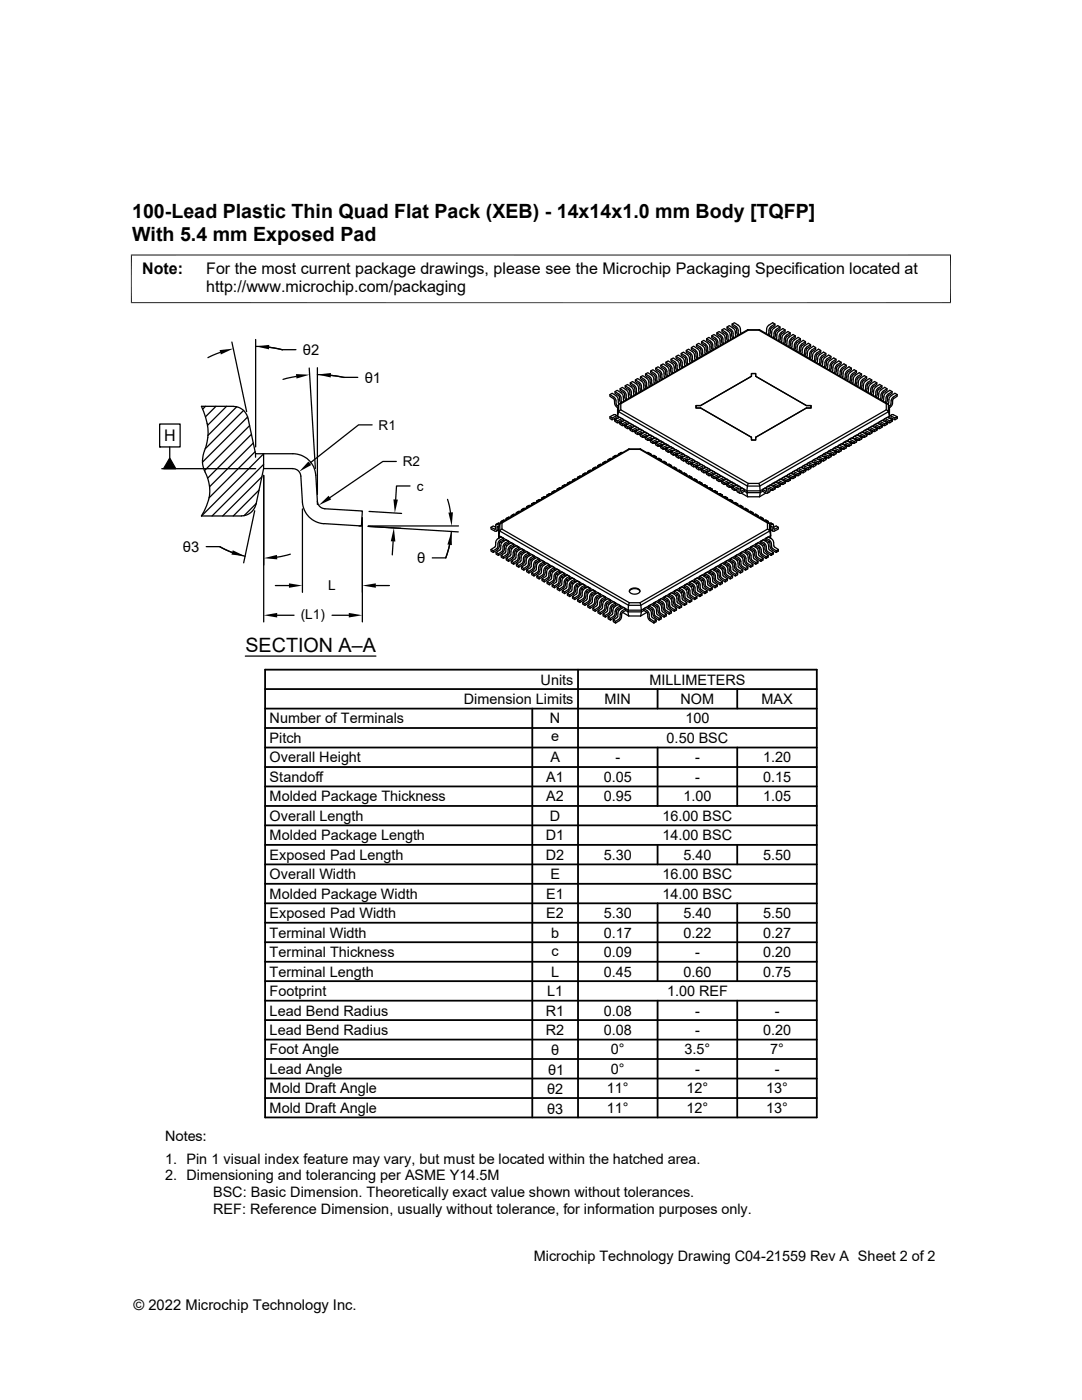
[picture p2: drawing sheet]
<svg xmlns="http://www.w3.org/2000/svg" width="216mm" height="279mm" viewBox="0 0 216 279" stroke-linecap="round" stroke-linejoin="round" font-family="sans-serif">
<defs><g id="words">
<g font-size="3.9">
<text x="26.4" y="43.5">100-Lead Plastic Thin Quad Flat Pack (XEB) - 14x14x1.0 mm Body [TQFP]</text>
<text x="26.4" y="48.1">With 5.4 mm Exposed Pad</text>
<text x="49" y="130.1">SECTION A–A</text>
</g>
<g font-size="3.2">
<text x="28.4" y="54.7">Note:</text>
<text x="41.1" y="58.3">http://www.microchip.com/packaging</text>
<text x="41.1" y="54.7">For the most current package drawings, please see the Microchip Packaging Specification located at</text>
<text x="32.7" y="88.1">H</text>
</g>
<g font-size="2.9">
<text x="60.4" y="70.8">θ2</text>
<text x="72.8" y="76.3">θ1</text>
<text x="36.5" y="110.1">θ3</text>
<text x="83.2" y="112.4">θ</text>
<text x="107.9" y="136.6">Units</text>
<text x="129.6" y="136.6">MILLIMETERS</text>
<text x="92.5" y="140.5">Dimension Limits</text>
<text x="120.7" y="140.5">MIN</text>
<text x="135.8" y="140.5">NOM</text>
<text x="151.9" y="140.5">MAX</text>
<text x="53.8" y="144.4">Number of Terminals</text>
<text x="53.8" y="148.3">Pitch</text>
<text x="109.7" y="144.4">N</text>
<text x="110" y="148">e</text>
<text x="133" y="148.3">0.50 BSC</text>
<text x="136.8" y="144.4">100</text>
<text x="53.8" y="152.1">Overall Height</text>
<text x="109.8" y="152.1">A</text>
<text x="122.8" y="152.1">-</text>
<text x="138.7" y="152.1">-</text>
<text x="152.3" y="152.1">1.20</text>
<text x="53.8" y="159.9">Molded Package Thickness</text>
<text x="53.8" y="156">Standoff</text>
<text x="109" y="156">A1</text>
<text x="109" y="159.9">A2</text>
<text x="120.5" y="156">0.05</text>
<text x="120.5" y="159.9">0.95</text>
<text x="136.4" y="159.9">1.00</text>
<text x="138.7" y="156">-</text>
<text x="152.3" y="159.9">1.05</text>
<text x="152.3" y="156">0.15</text>
<text x="53.8" y="163.8">Overall Length</text>
<text x="53.8" y="167.7">Molded Package Length</text>
<text x="108.9" y="167.7">D1</text>
<text x="109.7" y="163.8">D</text>
<text x="132.2" y="163.8">16.00 BSC</text>
<text x="132.2" y="167.7">14.00 BSC</text>
<text x="53.8" y="171.6">Exposed Pad Length</text>
<text x="108.9" y="171.6">D2</text>
<text x="120.5" y="171.6">5.30</text>
<text x="136.4" y="171.6">5.40</text>
<text x="152.3" y="171.6">5.50</text>
<text x="53.8" y="175.5">Overall Width</text>
<text x="53.8" y="179.4">Molded Package Width</text>
<text x="109" y="179.4">E1</text>
<text x="109.8" y="175.5">E</text>
<text x="132.2" y="175.5">16.00 BSC</text>
<text x="132.2" y="179.4">14.00 BSC</text>
<text x="53.8" y="183.2">Exposed Pad Width</text>
<text x="109" y="183.2">E2</text>
<text x="120.5" y="183.2">5.30</text>
<text x="136.4" y="183.2">5.40</text>
<text x="152.3" y="183.2">5.50</text>
<text x="53.8" y="187.1">Terminal Width</text>
<text x="53.8" y="191">Terminal Thickness</text>
<text x="110" y="187.1">b</text>
<text x="110" y="190.7">c</text>
<text x="120.5" y="187.1">0.17</text>
<text x="120.5" y="191">0.09</text>
<text x="136.4" y="187.1">0.22</text>
<text x="138.7" y="191">-</text>
<text x="152.2" y="191">0.20</text>
<text x="152.3" y="187.1">0.27</text>
<text x="53.8" y="194.9">Terminal Length</text>
<text x="110" y="194.9">L</text>
<text x="120.5" y="194.9">0.45</text>
<text x="136.4" y="194.9">0.60</text>
<text x="152.3" y="194.9">0.75</text>
<text x="53.8" y="198.8">Footprint</text>
<text x="53.8" y="202.7">Lead Bend Radius</text>
<text x="108.9" y="202.7">R1</text>
<text x="109.2" y="198.8">L1</text>
<text x="120.5" y="202.7">0.08</text>
<text x="133.1" y="198.8">1.00 REF</text>
<text x="138.7" y="202.7">-</text>
<text x="154.6" y="202.7">-</text>
<text x="53.8" y="206.6">Lead Bend Radius</text>
<text x="108.9" y="206.6">R2</text>
<text x="120.5" y="206.6">0.08</text>
<text x="138.7" y="206.6">-</text>
<text x="152.3" y="206.6">0.20</text>
<text x="53.8" y="210.4">Foot Angle</text>
<text x="53.8" y="214.3">Lead Angle</text>
<text x="109.4" y="214.5">θ1</text>
<text x="110" y="210.6">θ</text>
<text x="121.9" y="210.4">0°</text>
<text x="121.9" y="214.3">0°</text>
<text x="136.6" y="210.4">3.5°</text>
<text x="138.7" y="214.3">-</text>
<text x="153.7" y="210.4">7°</text>
<text x="154.6" y="214.3">-</text>
<text x="53.8" y="218.2">Mold Draft Angle</text>
<text x="109.2" y="218.4">θ2</text>
<text x="121.1" y="218.2">11°</text>
<text x="137" y="218.2">12°</text>
<text x="152.9" y="218.2">13°</text>
<text x="32.9" y="227.7">Notes:</text>
<text x="53.8" y="222.1">Mold Draft Angle</text>
<text x="109.2" y="222.3">θ3</text>
<text x="121.1" y="222.1">11°</text>
<text x="137" y="222.1">12°</text>
<text x="152.9" y="222.1">13°</text>
<text x="32.9" y="232.3">1. Pin 1 visual index feature may vary, but must be located within the hatched area.</text>
<text x="32.9" y="235.6">2. Dimensioning and tolerancing per ASME Y14.5M</text>
<text x="42.5" y="238.9">BSC: Basic Dimension. Theoretically exact value shown without tolerances.</text>
<text x="42.5" y="242.2">REF: Reference Dimension, usually without tolerance, for information purposes only.</text>
<text x="106.5" y="251.7">Microchip Technology Drawing C04-21559 Rev A Sheet 2 of 2</text>
<text x="26.6" y="261.3">© 2022 Microchip Technology Inc.</text>
</g>
<g font-size="2.7">
<text x="75.5" y="85.8">R1</text>
<text x="80.4" y="93.1">R2</text>
<text x="83.2" y="97.9">c</text>
<text x="65.5" y="117.8">L</text>
<text x="60" y="123.5">(L1)</text>
</g>
</g></defs>
<g fill="none" stroke="#000" stroke-width=".25">
<path d="M44 70.3l-2.5 1.1M46.3 68.3l2.9 13.8M51 69.1l2.7 .2 2.7 .5M51 67.8v21.4M53.7 69.3l2.6 .5M56.4 69.8h2.7M59.1 75.1l-2.6 .6M61.7 73.4l1.2 20.1M63.3 74.8l2.7 .1 2.7 .4M63.3 73.4v25.3M66 74.9l2.7 .4M68.7 75.3h2.7"/>
<path d="M121.7 78.7l.8 .5M122.5 79.2l.4 .5v.9M122.6 79.8l.1 1 .6 .5M122.6 79.8l-.1-.2-.8-.5v-.4l.5-.2 1 .8 .2 1.1M122.7 78.1l.8 .6M123.5 78.6l.4 .5 .2 1.2M123.6 79.2l.1 .8 .2 .4M123.7 77.6l1.1 .8 .2 1.1M123.9 78.4l.4 .5 .1 .9M123.9 78.4l-.7-.5-.5 .2v.4l.8 .5 .1 .2M124.4 79.8l.1 .2M124.5 78.4l-.8-.5v-.3l.5-.3 1.1 .8 .3 1.3"/>
<path d="M124.5 78.4l.2 .9M124.7 79.3l.2 .5M124.8 77l1 .8 .3 1.3M125 79.5l.1 .2M125.8 76.4l.7 .5M126.4 78.6v-.8l-.3-.5-.9-.6-.4 .3-.1 .3 .9 .7 .1 .8 .2 .4M126.4 78.6l.2 .3M126.5 77.2l-.7-.5v-.3l.4-.3 1.1 .9 .3 1.3M126.5 76.9l.4 .5 .1 .9M126.5 77.2l.4 1.5M126.8 75.8l1.1 .8 .1 1.1M127 78.3l.1 .2"/>
<path d="M127.6 76.7l.1 .8M127.7 77.6l.2 .5M127.8 75.2l1.1 .9 .3 1.3M128 76l.3 .4 .1 .4M128 76.1l-.8-.6-.4 .3v.4l.7 .4M128 77.7l.2 .3M128.4 76.8l.1 .6M128.5 77.4l.1 .3M128.8 74.6l1.1 .9 .3 1.3M129.6 75.5l-.8-.5v-.4l.5-.2 1 .8 .3 1.3M129.6 75.5l.4 1.4M129.6 77.1l-.3-1.3-1.1-.8-.4 .2v.4l.9 .6 .1 .9 .1 .4"/>
<path d="M129.8 74l.9 .6 .3 .7M130.9 73.5l1 .8 .3 1.3M131 75.3l.1 .6M131.1 75.9l.1 .3M131.5 75.7v-.8l-.3-.5-.9-.6-.5 .2v.4l.9 .7 .1 .8 .2 .4M131.5 75.7l.2 .2M131.6 74.3l-.8-.5 .1-.3 .4-.3 1.1 .8 .3 1.3M131.6 74.3l.1 .2M131.7 74.6l.1 .6M131.8 75.2l.2 .5M131.9 72.9l1 .8 .2 1.1M132.6 73.7l-.8-.5 .1-.3 .4-.3 1.1 .8 .3 1.4"/>
<path d="M132.6 73.7l.4 1.4M132.9 72.3l1.1 .8 .1 1.1M133.1 74.8l.1 .2M133.9 71.7l1.1 .8 .3 1.3M134.1 74.2l.2 .2M134.6 73.9l-.1-.8-.3-.5-.9-.6-.4 .3v.3l.9 .7v.8l.2 .4M134.6 73.9l.1 .3M134.6 72.5l-.7-.4v-.4l.4-.3 .9 .6 .4 .7M134.7 72.6l.3 1.4M134.9 71.1l1.1 .8 .1 1.1M135.6 72.7l.1 .9M135.7 71.9l-.8-.4v-.4l.5-.2 1 .8 .2 1"/>
<path d="M135.7 72l.1 .2M135.8 72.2l.1 .8 .2 .4M135.9 70.5l1.1 .9 .3 1.3M136.2 73l.1 .3M136.6 72.8l.1 .2M136.8 71.6l.1 .8 .2 .4M136.8 71.6l-.1-.2-.8-.5v-.4l.5-.2 1.1 .8 .1 1.1M136.9 69.9l1.1 .9 .3 1.3M137.6 72.2l.2 .2M137.7 70.8l-.8-.5v-.4l.5-.2 1.1 .8 .3 1.3M137.7 70.8l.4 1.4M138 69.4l1 .8 .2 1"/>
<path d="M138.9 70.5v.7l.2 .4M138.9 70.4l-.2-.2-.8-.5 .1-.3 .4-.3 1.1 .8 .1 1.1M139 68.8l1.1 .8 .1 1.1M139.2 71.3l.1 .2M139.7 71l.1 .2M139.7 69.6l-.7-.5v-.3l.4-.3 1.1 .8 .2 1.1M139.7 69.6l.2 .2M139.9 69.9v.7l.2 .4M140 68.2l.8 .5M140.2 70.7l.2 .2M140.7 70.4l.1 .3M140.7 69l-.7-.5v-.3l.4-.3 1.1 .8 .2 1.1"/>
<path d="M140.8 68.7l.3 .5 .1 .9M140.8 69l.1 .3M140.9 69.3v.7l.2 .4M141 67.6l1.1 .8 .1 1.1M141.2 70.1l.2 .2M141.7 69.8l.1 .3M142 67l1.1 .8 .2 1.1M142.3 69.5l.1 .2M142.7 69.2l-.1-.8-.3-.5-.8-.6-.5 .3v.3l.9 .7 .1 .8 .2 .4M142.7 69.2l.1 .3M143 66.4l1.1 .8 .2 1.1M143.3 68.9l.1 .3"/>
<path d="M143.8 67.2l-.8-.4v-.4l.5-.2 1.1 .8 .1 1.1M143.8 67.3l.1 .2M143.8 68.9l-.2-1.3-1.1-.8-.5 .2v.4l.9 .6 .1 .9 .2 .4M143.9 67.5l.1 .8 .2 .4M144.1 65.8l.7 .5M144.3 68.3l.1 .3M144.7 68.1l.2 .2M144.8 66.3l.4 .5 .1 .9M144.9 66.9l.1 .8 .2 .4M144.9 66.9l-.1-.2-.8-.5 .1-.4 .4-.2 1.1 .8 .1 1.1M145.1 65.3l1.1 .8 .3 1.3M145.3 67.7l.1 .3"/>
<path d="M145.8 67.5l.1 .2M145.8 66.1l.4 1.4M146.1 64.7l1.1 .8 .1 1M146.3 65.5l-.8-.5-.4 .3v.3l.7 .5M146.3 65.5l.4 .5v.9M146.8 66.9l.1 .2M146.8 65.5l-.7-.5v-.3l.4-.3 1.1 .8 .2 1.1M146.9 65.5l.3 1.4M147.3 66.6l.2 .2M147.8 66.3l.1 .2M149.2 65.8l.1 .1M149.2 65.8l-25.6 14.8"/>
<path d="M149.2 65.8h2.3M150.8 75.1l10.1 5.8h.9v.5h-.9l-10.1 5.9v.5h-.9v-.5l-10.1-5.9h-.9v-.5h.9M150.8 75.1v-.6h-.9v.6l-10.1 5.8M151.4 65.9l.2-.1 25.6 14.8 .1-.2M152.8 66.5l.3-1.3 1.1-.8 .4 .3v.3l-.8 .7-.3 1.2M153.9 65.2l-.4 .4-.3 1.2M153.9 66.9l-.1 .2M154.4 65.5l.8-.5 .4 .3 .1 .3-.9 .7M154.4 65.5l-.4 .6v.8M154.6 64.7l-.7 .5M154.7 66.4v.7l-.2 .4M155 67.5l-.2 .2"/>
<path d="M155.4 67.7l-.1 .3M155.6 65.3l-1 .8-.3 1.3M155.8 66.9l-.1 .8-.2 .4M155.8 66.9l.9-.7v-.4l-.5-.2-1.1 .8-.1 1.1M155.9 66.3l-.4 .5-.1 .9M156 68.1l-.1 .2M156.4 68.3l-.1 .3M156.7 65.8l-.8 .5M156.8 67.5l-.1 .8-.2 .4M156.8 67.5l.9-.7v-.4l-.5-.2-1.1 .8-.1 1.1M156.9 66.9l-.4 .5-.1 .9M157 68.7l-.1 .2"/>
<path d="M157.4 68.9l-.1 .3M157.7 66.4l-.8 .5M157.8 68.1l-.1 .8-.2 .4M157.8 68.1l.9-.7v-.4l-.5-.2-1 .8-.2 1M158.1 68.6l-.2 .9M158.5 69.5l-.2 .2M158.5 67.8l.8-.5 .4 .3v.3l-.9 .7-.2 1.3M158.5 67.8l-.3 .4-.1 .4M158.7 67l-1.1 .8-.1 1.1M159 68.1l-.4 .5-.1 .9M159 69.8l-.1 .3M159.5 70.1l-.2 .2"/>
<path d="M159.7 67.6l-.8 .5M159.8 69.3v.7l-.2 .4M159.9 69.3l.8-.8v-.3l-.4-.3-1.1 .8-.2 1.1M160 68.7l-.4 .5-.1 .9M160 70.4l-.1 .3M160.1 69.8v.6M160.5 70.7l-.1 .2M160.7 68.2l-.7 .5M160.8 69.9v.7l-.2 .4M161 69.6l-.1 .3M161 69.6l.8-.5-.1-.3-.4-.3-.9 .6-.3 .7M161.1 70.4l-.2 .8"/>
<path d="M161.5 71.3l-.1 .2M161.5 69.6l.8-.5 .5 .3v.3l-.9 .7M161.6 69.6l-.4 .3-.1 .4M161.7 68.8l-1 .8-.2 1.1M161.9 70.5l-.1 .7-.2 .4M162 69.8l-.4 .5-.1 .9M162.8 69.4l-.8 .4M162.9 71l-.1 .8-.2 .4M162.9 71l.9-.7v-.4l-.5-.2-1 .8-.4 1.3M163.1 72.2l-.1 .2M163.5 72.4l-.1 .3M163.6 70.8l.7-.5 .5 .2v.4l-.9 .7"/>
<path d="M163.6 70.8l-.4 .4-.1 1M163.8 69.9l-1.1 .9-.3 1.3M163.9 71.6l-.1 .8-.2 .4M164.1 72.8l-.1 .2M164.5 73l-.1 .3M164.6 71.4l.8-.5 .4 .2v.4l-.7 .4M164.6 71.4l-.4 .4-.1 .9M164.8 70.5l-1.1 .9-.1 1M164.9 72.2l-.1 .8-.1 .4M165.1 72l-.2 .2M165.1 71.6l-.4 .5-.1 .9M165.2 72.7l-.2 .9"/>
<path d="M165.8 71.1l-.8 .5M165.9 72.8v.8l-.2 .4M166.1 72.6l-.2 .2M166.1 72.5l.7-.4v-.4l-.4-.3-.9 .6-.3 .7M166.1 73.9l-.1 .3M166.6 74.2l-.1 .2M166.6 72.5l.8-.5 .4 .3 .1 .3-.9 .7-.3 1.2M166.6 72.5l-.3 .5-.1 .9M166.8 71.7l-1 .8-.4 1.3M167.1 72.8l-.4 .5-.1 .9M167.8 72.3l-.7 .5M167.9 74.6l-.2 .5"/>
<path d="M168.1 73.7l-.2 .9M168.1 73.7l.8-.5-.1-.3-.4-.3-1.1 .8-.3 1.4M168.1 73.4l-.4 .5-.2 1.1M168.2 75.1l-.2 .2M168.6 75.4l-.1 .2M168.8 72.9l-.7 .5M168.9 75.2l-.2 .5M169 74.6v.6M169.1 74.3l-.1 .2M169.1 74.3l.8-.5v-.3l-.5-.3-1 .8-.2 1.1M169.6 75.9l-.1 .3M169.7 74.3l.7-.5 .5 .2v.4l-.9 .7-.3 1.2"/>
<path d="M169.7 74.3l-.4 .5-.2 1.1M169.7 75.3v.6M169.9 73.5l-1.1 .8-.2 1.1M170.1 74.5l-.3 .4-.1 .4M170.9 74l-.8 .5M171 76.4l-.2 .5M171 76.4l.1-.9 .8-.5v-.4l-.4-.2-1.1 .8-.3 1.3M171.2 76.9l-.1 .2M171.9 74.6l-1.1 .9-.3 1.3M172 76.3v.8l-.2 .4M172 76.3l.9-.7v-.4l-.4-.2-1.1 .8-.2 1.1M172.2 77.4l-.1 .3"/>
<path d="M172.3 76.8v.6M172.7 76.1l.8-.6 .4 .3v.4l-.7 .4M172.7 76l-.3 .4-.1 .4M172.9 75.2l-1 .9-.3 1.3M173 77.6l-.2 .5M173.2 76.7l-.2 .8M173.2 76.3l-.4 .5-.2 1.2M173.7 78.3l-.1 .2M173.9 75.8l-.7 .5M174.1 77.5l-.1 .8-.2 .4M174.1 77.5l.9-.8v-.3l-.5-.3-1.1 .9-.3 1.3M174.2 76.9l-.4 .5-.1 .9"/>
<path d="M174.3 78.6l-.2 .3M174.8 77.2l.7-.5 .5 .3v.3l-.9 .8M174.8 77.2l-.4 .5-.1 .9M175 76.4l-.8 .5M175.1 78.1l-.1 .7-.2 .4M176 77l-1.1 .8-.3 1.3M176.1 79.3l-.2 .5M176.1 79.3l.1-.8 .8-.6v-.3l-.5-.3-1 .8-.3 1.3M176.2 78.1l-.3 .4-.3 1.2M176.3 79.8l-.1 .2M176.8 78.4l.7-.5 .5 .2v.4l-.9 .7M176.8 78.4l-.4 .5-.1 .9"/>
<path d="M177 77.6l-.8 .5M177.1 79.2v.8l-.2 .4M177.2 78.6l-.3 .5-.3 1.2M177.8 79l.8-.5 .4 .2v.4l-.9 .7M177.8 79l-.4 .5-.1 .9M178 78.1l-.8 .6M178.1 79.8l-.1 1-.6 .5M178.3 79.2l-.4 .5-.1 .9M179 78.7l-.8 .5M31.9 84.6h4v4.6h-4zM31.9 89.2h.1M32.3 93.5h18.7"/>
<path d="M33.9 91.4l1.2 2.1h-2.5zM33.9 89.2v2.2M40.4 92l.1-1a11.4 11.4 0 0 0 .2-8.8l-.5-1.1h6.4a2.96 2.96 0 0 1 2.9 2.4l1.5 7.1h7.4a4.6 4.6 0 0 1 4.6 4.2l.3 5.9M40.4 91.9l.1 1.2a12.5 12.5 0 0 1 1.3 5.8 12.1 12.1 0 0 1-1.6 4.1M41 81.1l-.6 .5M43.1 81.1l-2.1 2.1M45.2 81.1l-3.8 3.8M47.2 81.2l-5.7 5.7M48.6 81.9l-7.7 7.7M49.4 83.2l-9 9M49.8 84.9l-9 9M50.2 86.7l-8.8 8.7"/>
<path d="M50.5 88.4l-8.7 8.7M50.9 90.1l-9.2 9.3M51 90.6v.6M51.7 97.8l-5.2 5.2M52.3 95.1l-7.9 7.9M52.6 90.6l-12.4 12.4M52.6 92.7l-10.3 10.3M52.6 90.6v2.9l-1.5 7.1a3 3 0 0 1-2.9 2.4h-8M52.6 93.5h5.8a1.59 1.59 0 0 1 1.6 1.5l.3 5.2a4.5 4.5 0 0 0 4.3 4.3l7.5 .5 .2-3-7.5-.5a1.6 1.6 0 0 1-1.5-1.4M52.6 94.9v29.2M74.3 84.8h-2.8l-9.7 7.7M79.1 92.1h-2.7l-10.6 7.2"/>
<path d="M81.8 97h-2.7l-.1 2.7M89.3 99.7l.6 2.6M107.1 99.9l.1 .1M107.5 100h-.3l-.2 .2M107.6 99.7l-.5 .3M107.9 99.7h-.3l-.4 .3M108.1 99.4h.1M108.5 99.4h-.3l-.1 .3M108.6 99.1l-.5 .3M108.6 99.1h.4M108.6 99.1l-.4 .3M109.1 99.1h.1"/>
<path d="M109.5 98.8h-.3l-.1 .3M109.6 98.6l-.4 .2M110 98.6l-.3-.1-.5 .3M110.1 98.5h.1M110.2 98.2h.1M110.5 98.2h-.3l-.1 .3M110.7 98l-.5 .3M111 98h-.3l-.5 .2M111.5 97.6h-.2l-.2 .3M111.7 97.4l-.5 .3M111.7 97.4h.3M111.7 97.4l-.5 .2"/>
<path d="M112.1 97.3h.1M112.2 97h.1M112.6 97.1l-.3-.1-.2 .3M112.7 96.8l-.5 .3M112.7 96.8h.3M112.7 96.8l-.4 .2M113.1 96.7h.1M113.6 96.5h-.3l-.2 .2M113.7 96.2l-.5 .3M114 96.2l-.8 .2M114.6 95.9h-.3l-.1 .2M114.7 95.6l-.5 .3"/>
<path d="M114.7 95.6h.4M114.7 95.6l-.5 .2M115.2 95.5h.1M115.3 95.2v.1M115.6 95.3h-.3l-.1 .2M115.7 95l-.4 .3M116.1 95h-.3l-.5 .3M116.6 94.7h-.3l-.1 .3M116.8 94.4l-.5 .3M116.8 94.4h.3M117.6 94.1h-.3l-.1 .3M117.8 93.9l-.5 .3"/>
<path d="M117.8 93.9h.3M117.8 93.9l-.5 .2M118.2 93.8h.1M118.3 93.5h.1M118.7 93.5h-.3l-.2 .3M118.8 93.3l-.5 .3M119.1 93.3h-.3l-.4 .2M119.7 92.9h-.3l-.1 .3M119.8 92.7l-.5 .3M119.8 92.7h.3M119.8 92.7l-.5 .2M120.7 92.4h-.3l-.2 .2"/>
<path d="M120.8 92.1l-.5 .3M120.8 92.1h.4M120.8 92.1l-.5 .2M121.3 92h.1M121.3 91.7l.1 .1M121.7 83.2v.3l.4 .3 .9-.4v.1M121.7 91.8h-.3l-.1 .2M121.8 91.5l-.5 .3M122.2 91.5h-.3l-.5 .3M122.6 83.5l.1 .5M122.7 83.7v.4l.4 .3 .8-.4M122.7 91.2h-.3l-.1 .2"/>
<path d="M122.9 90.9l-.5 .3M122.9 90.9h.3M122.9 90.9l-.5 .2M123 80.6l.1 .3M123 83.5l.1 .1M123.1 80.9l.3 .1M123.2 83l-.6-.3-.9 .5 .5 .2-.1 .4M123.3 83.1l.4 .2M123.4 83.3l-.1-.2-.3-.1-.8 .4M123.4 83.3v.1M123.4 80.4l.1 .2M123.4 80.8v1.4l25.7 14.8h2.5l25.7-14.8v-1.4l.2 .7v1.5"/>
<path d="M123.4 80.8l-.2 .7v1.5M123.5 84.3l.2 .1M123.6 84.3h-.4M123.6 84.1l.1 .3M123.7 84.4v.2M123.7 84.3v.4l.5 .2 .7-.3M123.8 90.6h-.3l-.2 .2M123.8 83.3l.4 .3M123.8 83.3h-.2l-.9 .4 .5 .3-.1 .4M123.9 80.6l25.4-14.7h2.1l25.4 14.7v1.2l-25.4 14.7h-2.1l-25.4-14.7zM123.9 81.8l-.4 .3-.3 .9M123.9 80.6l-.4 .2"/>
<path d="M123.9 84l.2 .2M124.2 90.3h-.3l-.5 .3M124.3 83.7l.4 .2M124.4 84l-.1-.3-.3-.1-.8 .4M124.6 84.9h-.4M124.7 84.7v.3M124.7 84.8l-.2 .1 .2 .1M124.7 85v.2M124.8 84.9l-.1 .4 .5 .2 .8-.3 .1 .1M124.9 84.6l.2 .2M125.2 84.2l-.6-.3-.9 .4 .5 .3v.3M125.2 85.5h.1"/>
<path d="M125.3 84.3l.4 .2M125.4 84.6l-.1-.4h-.2l-.9 .4M125.5 89.6h2.3M125.5 84.5l-.7 .4 .4 .3v.3M125.6 85.5h-.4M125.6 89.7l-.1-.1-25.7 14.8M125.7 85.4l-.1 .1 .1 .1M125.7 85.3v.3M125.7 85.6l.1 .2M125.8 85.5v.4l.4 .2 .8-.4 .1 .2M125.8 84.5l.5 .3M125.8 84.5h-.3"/>
<path d="M126.3 86.1h.1M126.4 84.9l.3 .2M126.4 85.2l-.1-.4h-.2l-.9 .4M126.6 86.1h.1M126.7 86l-.4 .1M126.7 85.9v.3M126.7 86.1l.1 .3M126.8 86.1v.3l.4 .3 .8-.4M126.8 85.1l.5 .3M126.9 85.1h-.3l-.8 .4 .4 .3v.3M127 85.4h.3l.1 .2M127 85.4l-.8 .4"/>
<path d="M127.2 86.3l1-.4 .2 .1v.4M127.3 86.7h.1M127.4 85.4l.3 .3M127.4 85.6v.2M127.6 86.7h.1M127.7 86.6l-.4 .1M127.7 89.7l.1-.1 25.6 14.8M127.7 86.5v.2M127.7 86.7l.1 .3M127.8 86.7v.3l.4 .3 .8-.4M128 86.3l.1 .2M128.3 85.9l-.7-.2-.8 .4 .4 .2v.4"/>
<path d="M128.3 87.3h.1M128.4 86l.3 .2M128.6 87.2l.1 .1M128.7 87.1v.2M128.7 87.2h-.4M128.7 87.3l.1 .2M128.8 87.3v.3l.4 .3 .8-.4M128.9 86.3l.4 .2M128.9 86.3h-.2l-.9 .4 .4 .2v.4M129 86.9l.2 .2M129.1 90.3h.3l.5 .3M129.4 86.6l.4 .2"/>
<path d="M129.5 86.9l-.1-.3-.3-.1-.9 .4M129.5 90.6h.3l.2 .2M129.6 86.9l-.8 .4 .5 .2-.1 .4M129.6 86.9h.3l.4 .2M129.6 87.8l.2 .3M129.7 87.6l.1 .3M129.7 87.8l-.4 .1M129.8 87.8v.4l.5 .3 .8-.4 .1 .2M130 87.5l.2 .2M130.3 88.4v.1M130.4 90.9l.5 .2-.4-.2h-.4M130.4 87.2l.4 .2"/>
<path d="M130.5 87.5l-.1-.3-.3-.1-.8 .4M130.6 91.2h.3l.1 .2M130.6 88.4l.2 .1M130.7 88.2l.1 .3M130.7 88.4h-.4M130.8 88.5v.2M130.9 88.4l-.1 .4 .5 .2 .7-.3M130.9 91.1v.1M131 87.7l-.7 .4M131 87.7h.3l.2 .3M131.3 87.7l-.6-.3-.9 .4 .5 .3v.4M131.3 89h.1"/>
<path d="M131.4 91.5l.6 .2zM131.4 91.5h-.3M131.4 87.8l.4 .2M131.5 88v.1M131.6 91.8h.3l.1 .2M131.7 89l.1 .1M131.8 88.9l-.5 .1M131.8 88.8v.3M131.8 89.1v.2M131.9 89l-.1 .4 .5 .2 .8-.3M131.9 88l.5 .3M131.9 88h-.2l-.8 .4 .4 .3v.3"/>
<path d="M132 91.7v.1M132 88.7l.2 .1M132.2 88.8v.1M132.4 89.6h.1M132.4 92.1l.6 .2zM132.5 92.1h-.4M132.5 88.4l.3 .2M132.5 88.7l-.1-.4h-.2l-.9 .4M132.6 92.4h.3l.1 .2M132.7 89.6l.1 .1M132.7 89.6h-.3M132.8 89.5l-.1 .1"/>
<path d="M132.8 89.4v.3M132.8 89.7l.1 .2M132.9 89.6v.4l.4 .2 .8-.3M133 92.3v.1M133.1 89.3l.1 .2M133.4 88.9l-.7-.3-.8 .4 .4 .3v.3M133.4 90.2h.1M133.5 92.7l.5 .2-.5-.3-.3 .1M133.5 89l.3 .2M133.5 89.3v-.4h-.3l-.9 .4M133.6 92.9h.3l.2 .3M133.7 90.2l.2 .3"/>
<path d="M133.7 90.2h-.3M133.8 90.1l-.1 .1M133.8 90v.3M133.9 90.2v.4l.4 .2 .8-.4 .1 .1M134 92.9v.1M134.1 89.9l.1 .1M134.3 90.4l1-.4 .2 .1 .1 .4M134.4 89.5l-.7-.3-.8 .4 .4 .3v.3M134.4 90.8h.1M134.5 93.3l.5 .2zM134.5 93.3h-.3M134.5 89.6l.3 .2"/>
<path d="M134.5 89.9v-.4h-.3l-.9 .4M134.6 93.5h.3l.2 .3M134.7 90.8h.1M134.8 90.7l-.4 .1M134.8 90.6v.2M134.8 90.8l.1 .3M134.9 90.8v.3l.4 .3 .9-.4v.1M135 89.8l.4 .2M135 89.8h-.3l-.8 .4 .4 .2v.4M135 93.5v.1M135.1 93.8h.1M135.2 90.5l.1 .1"/>
<path d="M135.4 91.4h.1M135.5 93.9l.5 .2zM135.5 93.9h-.3M135.5 90.1l.3 .2M135.6 94.1h.3l.2 .3M135.7 91.4h.1M135.7 91.3l-.3 .1M135.8 91.2v.2M135.8 91.3l-.1 .1M135.8 91.4l.1 .3M135.9 91.4v.3l.5 .3 .7-.4M136 94.1v.1"/>
<path d="M136.1 94.4h.1M136.2 91.1l.1 .1M136.4 90.6l-.6-.2-.9 .4 .5 .2-.1 .4M136.4 92h.1M136.5 94.4l.5 .3-.4-.3h-.4M136.5 90.7l.4 .2M136.6 91l-.1-.3-.3-.1-.8 .4M136.7 94.7h.2l.2 .3M136.8 91.9h-.4M136.8 91.7l.1 .3-.2-.1M136.8 91.9h.1M136.9 92v.2"/>
<path d="M136.9 91.9v.4l.5 .3 .7-.4M137 91l.4 .2M137 91h-.3l-.8 .4 .5 .2v.4M137 94.7h.1M137.1 91.6l.2 .1M137.3 91.7v.1M137.5 95l.5 .2zM137.5 95h-.3M137.5 91.3l.4 .2M137.6 91.6l-.1-.3-.3-.1-.8 .4M137.7 95.3h.3l.1 .2M137.8 92.5l.1 .1"/>
<path d="M137.9 92.5l-.5 .1M137.9 92.3v.3M137.9 92.6v.2M138 92.5l-.1 .4 .5 .3 .8-.4 .1 .1M138 95.2v.1M138.1 95.5h.1M138.1 92.2l.2 .2M138.4 92.8l1-.4 .2 .1v.3M138.5 91.8l-.7-.3-.9 .4 .5 .3v.4M138.5 95.6l.6 .2-.5-.2h-.4M138.6 91.9l.3 .2M138.6 92.2l-.1-.3-.2-.1-.9 .4"/>
<path d="M138.7 95.9h.3l.1 .2M138.8 93.1h-.3M138.9 92.9v.3M138.9 93l-.1 .1 .1 .1M138.9 93.2l.1 .2M139 93.1v.4l.4 .2 .8-.3 .1 .1M139.1 95.8v.1M139.1 96.1h.1M139.3 92.9v.1M139.5 92.4l-.7-.3-.8 .4 .4 .3v.4M139.5 93.7h.1M139.6 96.2l.5 .2z"/>
<path d="M139.6 96.2h-.3M139.6 92.5l.3 .2M139.7 96.5h.3l.2 .2M139.8 93.7l.1 .1M139.9 93.6l-.4 .1M139.9 93.5v.3M139.9 93.8l.1 .2M140 93.7v.4l.4 .2 .8-.3 .1 .1M140 92.7l.5 .3M140.1 92.7h-.3l-.8 .4 .4 .3v.3M140.1 96.4v.1M140.3 93.5v.1"/>
<path d="M140.5 94.3h.1M140.6 96.8l.5 .2zM140.6 96.8h-.3M140.6 93.1l.3 .2M140.6 93.4v-.4h-.3l-.9 .4M140.7 97.1l.3-.1 .2 .3M140.8 94.3l.1 .1M140.8 94.3h-.3M140.9 94.1v.3M140.9 94.2l-.1 .1M140.9 94.4l.1 .2M141 94.3v.4l.4 .2 .9-.4 .1 .2"/>
<path d="M141.1 93.3l.4 .3M141.1 93.3h-.3l-.8 .4 .4 .3v.3M141.1 97v.1M141.2 97.3h.1M141.3 94l.1 .1M141.6 97.4h-.3M141.6 97.4l.5 .2zM141.6 93.7l.3 .2M141.6 94v-.4h-.3l-.9 .4M141.7 97.6h.3l.2 .3M141.8 94.9l.1 .1M141.8 94.9h-.3"/>
<path d="M141.9 94.7v.3M141.9 95l.1 .2M141.9 94.8l-.1 .1M142 94.9v.4l.5 .2 .8-.4 .1 .2M142.1 97.6v.1M142.5 94.1l-.6-.2-.9 .4 .5 .3-.1 .3M142.5 95.5h.1M142.6 98h-.3M142.6 98l.5 .2zM142.6 94.3l.4 .1M142.7 94.6l-.1-.4-.3-.1-.8 .5M142.7 98.2h.3l.2 .3"/>
<path d="M142.8 95.5h.2M142.9 95.4l-.4 .1M142.9 95.3l.1 .2M143 95.5v.3M143 95.4l-.1 .1M143 95.5v.3l.5 .3 .8-.4 .1 .1M143.1 94.5l.4 .2M143.1 94.5h-.2l-.9 .4 .5 .2v.4M143.1 98.2v.1M143.3 98.6l.3-.1 .5 .3-.5-.2M143.6 94.8l.4 .2M143.7 95.1l-.1-.3-.3-.1-.8 .4"/>
<path d="M143.8 98.8h.3l.1 .3M143.8 96.1h.2M144 95.8v.3M144 96l-.4 .1M144 96.1v.3M144.1 96.1l-.1 .3 .5 .3 .7-.4M144.1 98.8h.1M144.2 99.1h.1M144.4 95.8v.1M144.5 95.3l-.6-.2-.9 .4 .5 .2v.4M144.7 99.1l.4 .3M144.7 99.1h-.4"/>
<path d="M144.7 95.4l.3 .2M144.7 95.7l-.1-.3-.2-.1-.9 .4M144.8 99.4h.3l.1 .3M144.9 96.6l.1 .1M144.9 96.6l-.4 .1M145 96.4v.3M145 96.7l.1 .2M145 96.6h-.1M145.1 96.6v.4l.4 .3 .8-.4M145.1 95.7l.5 .2M145.1 95.7l-.2-.1-.8 .5 .4 .2v.4M145.2 99.4h.1"/>
<path d="M145.2 96.3l.2 .1M145.4 96.4v.1M145.5 96.9l1-.4 .2 .1v.3M145.6 97.2h.1M145.7 99.7h-.3M145.7 99.7l.5 .2zM145.7 96l.3 .2M145.7 96.2l-.1-.2-.2-.1-.9 .4M145.7 96.2v.1M145.8 100h.3l.1 .2M145.9 97.2l.1 .1M145.9 97.2h-.3"/>
<path d="M146 97v.3M146 97.2h-.1M146 97.3l.1 .2M146.1 97.2v.4l.4 .3 .8-.4 .1 .1M146.1 96.2l.5 .3M146.2 96.2h-.3l-.8 .4 .4 .3v.4M146.2 99.9v.1M146.3 96.9l.1 .2M146.5 97.5l1.1-.4 .2 .9M146.7 96.6l.3 .2M146.9 97.8h-.3M147 97.6v.3"/>
<path d="M147 97.9l.2 .3 .4 .2M147 97.7l-.1 .1 .1 .1M147.4 97.6l.2 .8 .9-.4v-.3l-.4-.3-.3 .2M147.6 97.1l-.7-.3-.8 .4 .4 .3v.4M147.7 97.6h.1M147.9 98.4l1.3 .7M148.5 97.7l-.6 .3-.1-.1M149.2 99.1h2.3M149.3 96.5l-.3 1.5-1.3-.8M151.4 96.5l.3 1.5h-2.7v.3l-.5-.3M152.2 98l-.5 .3-.2 .8 1.3-.7M152.2 97.7l.6 .3 .1-.1"/>
<path d="M153 98l.1-.9 1.1 .4 .4-.3v.4l-.4 .3-.9-.4-.2 .9-.9-.4M153 97.6h-.1M153 97.6l-.4-.2-.4 .3v.3M153 97.2l-1.3 .8v.3h-2.7l.2 .8M153.7 97.9l-.1 .3-.5 .2M153.7 97.6v.3M153.7 97.7l.1 .1-.1 .1M153.8 97.8h.3M153.9 96.9l.7 .3M153.9 96.9l-.3-.1-.5 .3M154.1 96.6l-.4 .2M154.1 96.5l.7-.3 .8 .4"/>
<path d="M154.1 97.8h.1M154.2 97.5v.4M154.5 96.9l-.2 .2M154.5 96.9l.7 .4 .5-.3-.1-.4-.4 .3-.9-.4-.2 .1-.1 .3M154.7 97.3l-.1 .2M154.7 97.2h.1M154.7 97v.3M154.8 97.2h.4M154.8 97.2l-.1 .1M155 96.2v.1M155 96.2l.2-.3 1 .4 .5-.2v.3l-.5 .3-.7-.4M155.1 96l-.4 .2"/>
<path d="M155.2 95.9l.6-.3 .9 .5M155.2 96.9v.4M155.3 96.4v.1M155.5 96.3l-.2 .1M155.7 96.7v.2M155.7 96.6h.1M155.7 96.4v.3M155.8 96.6l.4 .1M155.9 96.6l-.2 .1M156 95.7l.1-.3 .2-.1 .9 .4 .5-.2v.3l-.5 .3-.8-.4-.1 .1M156.1 95.4l-.4 .2M156.2 96.3v.4"/>
<path d="M156.3 95.8v.1M156.7 96.1v.3M156.8 96l.4 .1M156.8 95.8l-.1 .3M156.9 96.1h-.2M156.9 95.1l.8 .4M156.9 95.1h-.3l-.4 .2M157.1 94.8l-.4 .2M157.2 94.7l.7-.2 .8 .4M157.2 96.1h.1M157.2 95.7v.4M157.4 95.2v.1"/>
<path d="M157.5 95.1l.8 .4 .4-.2v-.4l-.5 .2-.8-.4-.3 .1-.1 .3M157.5 95.1l-.1 .1M157.8 95.5l-.1 .3M157.8 95.4l.1 .1h-.1M157.8 95.3v.2M157.9 95.4l.3 .1M158.1 94.4v.2M158.1 94.3l-.3 .1M158.2 95.1l.1 .4M158.5 94.2l.8 .4 .4-.3v.4l-.4 .2-.8-.4-.1 .2M158.5 94.2l-.3-.1-.1 .3M158.8 95l-.1 .2"/>
<path d="M158.8 94.8l.1 .1M158.8 94.7v.3M158.9 94.9h.3M158.9 94.9l-.1 .1M158.9 93.9l.8 .4M159 93.9h-.4l-.4 .2M159.1 94l.1-.4h.1l1 .4 .4-.3v.4l-.4 .2-.8-.3-.1 .1M159.1 93.7l-.3 .2M159.3 94.6v.3M159.4 94v.1M159.7 93.3l-.5 .3M159.7 93.3h.2l.8 .4"/>
<path d="M159.8 94.4l-.1 .2M159.8 94.1v.3M159.8 94.2l.4 .1M159.9 94.3l-.1 .1M160.1 93.3v.1M160.1 93.3l.2-.3 1 .4 .4-.3 .1 .4-.5 .2-.8-.3M160.1 93.1l-.3 .2M160.2 93l.7-.3 .8 .4M160.2 94.3h.1M160.3 94v.3M160.4 93.5v.1M160.6 93.4l-.2 .1"/>
<path d="M160.8 93.8l-.1 .2M160.8 93.6l.1 .1M160.8 93.5v.3M160.9 93.7h.3M160.9 93.7l-.1 .1M161.1 92.7v.1M161.2 92.5l-.4 .2M161.2 93.7h.1M161.3 93.4v.3M161.4 92.9v.1M161.5 92.4l.8 .4 .5-.3v.4l-.5 .3-.8-.4-.1 .1M161.6 92.4h-.3l-.2 .3"/>
<path d="M161.8 93.2v.2M161.8 93l.1 .1-.1 .1M161.8 92.9v.3M161.9 93.1h.4M162 92.2l.8 .3M162 92.2l-.3-.1-.5 .3M162.2 91.9l-.4 .2M162.3 91.8l.6-.3 .9 .4M162.3 93.1h.1M162.3 92.8v.4M162.4 92.3v.1M162.6 92.2l.7 .4 .5-.3v-.4l-.5 .3-.8-.4-.3 .1-.1 .3"/>
<path d="M162.6 92.2l-.1 .1M162.8 92.6v.2M162.9 92.5h.4M162.9 92.3l-.1 .3M163 92.5l-.2 .1M163.2 91.3l-.4 .2M163.3 91.2l.7-.2 .8 .4M163.3 92.5v.1M163.3 92.2v.4M163.4 91.7v.1M163.6 91.2l.7 .4 .5-.2v.3l-.4 .3-.8-.4M163.6 91.2l-.4 .1-.1 .3"/>
<path d="M163.6 91.6l-.1 .1M163.9 92l-.1 .2M163.9 91.9h.1M163.9 91.7v.3l.1-.1M164 91.9h.3M164.2 90.7l-.3 .2M164.3 92h.1M164.3 91.6l.1 .4M164.5 91.1v.1M164.6 90.7l.8 .3 .4-.2v.3l-.4 .3-.8-.4-.1 .1M164.6 90.7h-.4l-.1 .3M164.9 91.4l-.1 .3"/>
<path d="M164.9 91.3l.4 .1M164.9 91.2v.2M165 91.4h-.1M165 90.4l.8 .4M165.1 90.4h-.4l-.4 .2M165.2 90.1l-.3 .2M165.3 90l.7-.2 .8 .4M165.3 91.4h.1M165.4 91v.4M165.5 90.5v.1M165.6 90.4l.8 .4 .4-.2v-.4l-.4 .2-.9-.4-.3 .1v.4M165.7 90.4l-.2 .1"/>
<path d="M165.9 90.6l-.1 .5M165.9 90.7l.4 .1M166 90.8h-.1M166.2 89.6l-.3 .2M166.4 90.4v.4M166.6 89.5l.8 .4 .4-.3 .1 .4-.5 .2-.8-.3M166.6 89.5h-.3l-.1 .4M166.7 89.9l-.2 .1M166.9 90.1l.1 .1M166.9 90v.3M167 90.2h.3M167 90.2l-.2 .3"/>
<path d="M167.1 89.2l.7 .4M167.1 89.2h-.3l-.5 .3M167.3 89l-.4 .2M167.3 90.2h.1M167.4 89.9v.3M167.7 89.3l.7 .3 .5-.2-.1-.4-.4 .3-.8-.4h-.3l-.1 .4M167.7 89.3l-.2 .2M167.9 89.7v.2M167.9 89.5l.5 .1M167.9 89.4v.3l.1-.1M168.1 88.6l.7 .4M168.1 88.6h-.3l-.5 .3"/>
<path d="M168.3 88.4l-.4 .2M168.4 88.3l.6-.3 .9 .4M168.4 89.6h.1M168.4 89.3v.3M168.5 88.8v.1M168.7 88.7l.7 .3 .5-.2v-.4l-.5 .3-.9-.4h-.2l-.1 .4M168.7 88.7l-.1 .1M168.9 89.1v.2M169 88.9v.1M169 88.8v.3l.1-.1M169 89h.4M169.2 88v.1"/>
<path d="M169.3 87.8l-.4 .2M169.4 89h.1M169.4 88.7v.3M169.7 87.7l.7 .4 .5-.3v.4l-.4 .3-.8-.4-.2 .2M169.7 87.7h-.3l-.2 .3M169.9 88.5v.2M170 88.4h.4M170 88.2v.3M170.1 88.4l-.1 .1M170.1 87.5l.8 .3M170.1 87.5l-.3-.1-.4 .3M170.3 87.2l-.4 .2"/>
<path d="M170.4 88.4v.1M170.4 88.1l.1 .4M170.6 87.6v.1M170.7 87.5l.8 .4 .4-.3v-.3l-.4 .2-1-.4-.2 .1-.1 .3M170.7 87.5l-.1 .1M171 87.9l-.1 .2M171 87.8l.4 .1M171 87.6v.3M171.1 87.8l-.1 .1M171.1 86.9l.8 .4M171.2 86.9h-.4l-.4 .2M171.3 86.6l-.3 .2"/>
<path d="M171.4 87.5l.1 .4M171.6 87v.1M171.7 86.9l.8 .4 .4-.3v-.3l-.4 .2-1-.4-.2 .1v.3M171.7 86.9l-.1 .1M171.9 86.3l-.5 .2M171.9 86.3h.2l.8 .4M172 87.1v.2M172 87.3l-.1 .2M172 87.2l.4 .1M172.1 87.2l-.1 .1M172.3 86l-.3 .2M172.5 86.9v.4"/>
<path d="M172.7 86l.8 .3 .4-.2v.3l-.4 .3-.8-.4M172.7 86h-.3l-.1 .4M172.8 86.3l-.2 .2M173 86.7v.3M173 86.6l.4 .1M173 86.5v.2M173.1 86.7h-.1M173.2 85.7l.7 .4M173.2 85.7h-.3l-.5 .2M173.3 85.6v.2M173.4 85.4l-.4 .3M173.4 85.4l.7-.3 .9 .4"/>
<path d="M173.5 86.7h-.1M173.5 86.3v.4M173.6 85.8v.1M173.7 85.4l.8 .4 .5-.3v.4l-.5 .2-.7-.4M173.8 85.4h-.3l-.2 .2M173.8 85.8l-.2 .1M174 86.1v.3M174 86l.5 .1M174 85.9v.3M174.2 86.1h-.2M174.4 84.9l-.4 .2M174.5 85.8v.3"/>
<path d="M174.8 84.8l.7 .4 .5-.3v.4l-.5 .2-.8-.3-.1 .1M174.8 84.8h-.4l-.1 .4M175 85.6v.2M175 85.4l.1 .1M175 85.3v.3M175.1 85.5h.4M175.2 85.5l-.2 .1M175.2 84.5l.8 .4M175.2 84.5h-.3l-.4 .3M175.4 84.3l-.4 .2M175.5 85.5h.1M175.5 85.2v.3"/>
<path d="M175.8 84.6l.8 .3 .4-.2v-.4l-.5 .3-.9-.4h-.2l-.1 .4M175.8 84.6l-.2 .2M176.1 84.8v.1M176.1 85l-.1 .2M176.1 84.7v.3M176.1 84.9h.4M176.2 84.9l-.1 .1M176.2 83.9l.8 .4M176.2 83.9h-.3l-.4 .3M176.4 83.7l-.4 .2M176.5 83.6l.7-.3 .8 .4M176.5 84.9h.1"/>
<path d="M176.5 84.6l.1 .3M176.7 84.1v.1M176.8 84l.8 .4 .4-.3v-.4l-.5 .3-.9-.4-.2 .1-.1 .3M176.8 84l-.1 .1M176.8 80.6l.4 .2M176.8 81.8l.4 .4M177.1 84.4l-.1 .2M177.1 84.3h.1M177.1 84.1v.3M177.2 84.3h.3M177.2 84.3l-.1 .1M177.2 84.3h-.1"/>
<path d="M177.3 82.2l.2 .8M177.4 83.3v.1M177.4 83.1l-.3 .2M177.5 84.3h.1M177.5 84l.1 .4M177.6 80.9l-.2 .1M177.7 83.5v.1M177.8 80.6l-.2 .3M177.8 83l.8 .4 .4-.2v.3l-.4 .3-.8-.4-.1 .1M177.8 83h-.3l-.1 .3M178.1 83.5l-.1 .5M178.2 82.8l.8 .4"/>
<path d="M178.3 82.8h-.4l-.4 .2M178.6 83.4v.4M41.1 109.1h2.8a18 18 0 0 0 5 1.9M43.9 109.1l2.4 1.2M50.8 101.9l-2.2 10.4M51.1 100.5l-2.4 2.4M54.9 116.9h2.8M57.9 110.6l-2.6 .6M60.3 101.6v16.6M71.6 105h.5M72.3 103.3v20.8M73.5 105h18"/>
<path d="M73.5 105.1l17.9 1.1M73.6 102.1l6.5 .4M75 116.9h2.7M78.4 108.1l-.1 2.6M89.7 108.7l-.8 2.6M90.1 106.1a18 18 0 0 1-1.2 5.2h-2.6M98 105.2l.8 .4 .1-.1M98 109.7v.3l.4 .3 .8-.5M98.7 109.2l-.7 .5 .4 .2v.4M98.9 108.9l-.2 .3M99 104.6v.1M99.2 109.4l-.8 .5"/>
<path d="M99.3 109.2l-.1 .2M99.4 108.5l-.1 .7M99.5 107.2l.2 .1M99.5 104.4l-.4 .3M99.5 105.7l-.4 .3M99.5 107.2v-.3l25.8 14.9v.3h2.7l-.2 .8M99.5 107.2l.1 .2M99.6 105.2l-.3-.1-.3 .9-1-.4v-.4l.4-.2 .5 .2M99.7 104.9l-.4-.3-.3 .1-.1 .8M99.8 104.4h-.4l-.4 .3M99.8 108.1l-.1 .2-.1 1-.4 .5M99.8 108.1h.1"/>
<path d="M99.8 108.1l.3 .2M99.9 109.5l-.1 .2-.8 .6 .4 .2v.3M100.2 105.6l-.4 .4M100.2 104.4l-.4 .2M100.2 104.4l25.4-14.7h2.1l25.4 14.7v1.2l-25.4 14.7h-2.1l-25.4-14.7zM100.2 110l-.8 .5M100.3 109.8l-.1 .2M100.4 104.1h-.3l-.2 .3M100.5 107.8l.2 .1M100.5 107.8v-.4l-.5-.3-.7 .5-.4 .5v.8M100.5 107.8l-.7 .3M100.5 107.4l-.9 .5-.2 .6"/>
<path d="M100.5 103.8h.3M100.5 103.8l-.5 .3M100.8 108.7l.4 .2M100.8 108.7l-.1 .2-.1 1-.4 .5-.8 .4-.4-.2v-.3M100.9 103.8h.1M101 103.5h.1M101 111.4v.4l.5 .2 .8-.5M101.4 103.5h-.3l-.2 .3M101.4 108.7l-.4 .5-.1 1-.9 .6 .5 .3v.3M101.4 108.7l.6-.4 .5 .3v.3M101.5 108.3l.2 .2M101.5 108.3v-.3l-.5-.3a1.46 1.46 0 0 0-1.1 1.8"/>
<path d="M101.5 108l-1 .7-.1 1M101.5 108.3l-.7 .4M101.5 103.3l-.5 .2M101.8 110.9l-.8 .5 .5 .3v.3M101.8 103.3l-.3-.1-.4 .3M101.8 109.3l.4 .2M101.9 110.7l-.1 .2M102 102.9h.1M102.2 111.2l-.7 .5M102.4 102.9h-.3l-.1 .3M102.5 108.9l.2 .2M102.5 108.9l-.8 .6-.1 .8-.4 .6-.7 .5-.5-.2v-.4"/>
<path d="M102.5 108.6l-.9 .5-.2 .5-.1 .8-.8 .7M102.6 102.6l-.5 .3M102.8 111.5l-.8 .5 .5 .3v.3M102.8 102.7l-.3-.1-.5 .4M102.8 109.9l.4 .2M102.9 109.5l-.4 .5-.3 1.2M102.9 109.9l-.2 .2-.1 .9-.4 .5M102.9 111.3l-.1 .2M103 112.6l.1 .3 .4 .3 .8-.5M103.3 111.8l-.8 .5M103.4 111.5l-.1 .3M103.4 102.3h-.3l-.1 .3"/>
<path d="M103.5 109.5l.3 .2M103.5 109.5v-.3l-.5-.3-.7 .4-.3 .6-.1 .8M103.5 109.5l-.6 .4M103.5 109.2l-.6 .3M103.5 102.1l-.4 .3M103.5 102.1h.4M103.6 102.1l-.6 .2M103.7 110.7l-.1 .9-.3 .5-.8 .5-.5-.2v-.4M103.9 110.5l.3 .2M104 102h.1M104.1 101.7h.1M104.4 112.1l-.9 .8"/>
<path d="M104.4 101.7h-.3l-.1 .3M104.5 110.1l.3 .2M104.5 110.1v-.4l-.4-.2-.8 .4-.3 .6v.8M104.5 110.1l-.7 .4-.1 .2M104.5 109.7l-.9 .7-.2 1.1M104.6 101.5l-.5 .2M104.9 101.5h-.4l-.4 .3M104.9 111.1l.3 .2M105 112.4l-.2 .3-.7 .5 .4 .3v.3M105 101.4h.1M105.4 112.7l-.9 .8M105.5 101.2h-.3l-.2 .2"/>
<path d="M105.5 110.7l.3 .1M105.5 110.7v-.4l-.4-.2-.9 .5-.2 .5-.1 .8-.9 .7 .5 .3v.3M105.5 110.7l-.7 .5-.1 .9-.4 .6M105.5 110.3l-.9 .7-.2 1.1M105.6 100.9l-.5 .3M105.8 111.9l-.1 .9-.4 .5-.8 .5-.4-.3v-.3M105.9 111.7l.3 .1M105.9 100.9l-.8 .2M106 113l-.1 .3-.8 .5 .4 .2v.4M106.1 114.4v.3l.5 .3 .7-.5M106.4 113.3l-.9 .7M106.5 100.6h-.3l-.2 .2"/>
<path d="M106.5 112.6l-.1 .7M106.6 111.3l.2 .1M106.6 111.3v-.4l-.5-.2-.8 .4-.3 .5v.8M106.6 111.3l-.8 .6M106.6 110.9l-1 .7-.2 1.1M106.6 100.3l-.5 .3M106.6 100.3h.3M106.6 100.3l-.5 .2M106.8 112.5l-.1 .9-.4 .5-.8 .5-.4-.3v-.3M106.9 112.2l.4 .2M107 113.6l-.1 .3-.8 .5 .5 .2v.4M107 100.2h.1"/>
<path d="M107.1 115v.3l.5 .2 .8-.5M107.3 114.1l-.7 .5M107.4 113.9l-.1 .2M107.6 111.9l.2 .1M107.6 111.9v-.4l-.5-.2-.7 .4-.4 .5v.8M107.6 111.5l-.9 .6-.2 .5M107.6 111.9l-.8 .6M107.8 113.1l-.1 .9-.4 .5M108 114.2l-.9 .8 .5 .2v.3M108.3 113l-.3-.2-.2 .3M108.5 114.5l-.9 .7M108.6 112.4l.2 .2"/>
<path d="M108.6 112.4l-.6 .4M108.6 112.4v-.3l-.5-.3-.6 .4-.4 .5-.1 .9M108.6 112.1l-.9 .7-.2 1.1M108.8 113.7l-.1 .9-.4 .5M108.9 113.4l.4 .2M109.2 116.1v.4l.4 .2 .8-.5M109.5 114.4l-.1 .8-.8 .6M109.6 113l.3 .2M109.6 113v-.3l-.4-.3-.7 .4-.4 .5-.1 .9M109.6 113l-.8 .6M109.6 112.7l-.9 .7-.2 1M110 114l.3 .2"/>
<path d="M110 114l-.2 .2-.1 .9-.3 .5-.8 .5-.5-.2v-.4M110.6 113.6l.3 .2M110.6 113.6v-.3l-.4-.3-.9 .6-.2 .4-.1 .9-.9 .6 .5 .3v.3M110.6 113.6l-.6 .4M110.6 113.3l-.8 .5-.3 .6M110.8 114.8l-.1 .9-.3 .5M111 114.6l.3 .2M111 114.6l-.1 .2M111.1 116l-.9 .7 .4 .3v.3M111.2 117.3v.3l.5 .3 .7-.5M111.5 116.2l-.9 .8M111.6 114.2l.3 .2"/>
<path d="M111.6 114.2v-.3l-.4-.3-.9 .6-.2 .4-.1 .8-.8 .7 .4 .3v.3M111.6 114.2l-.6 .4M111.6 113.9l-.8 .5-.2 .4-.1 .9-.9 .7M111.9 115.4l-.1 .9-.4 .5-.8 .5-.4-.2v-.4M112 115.2l.3 .2M112 115.2l-.1 .2M112.2 117.9v.3l.5 .3 .7-.5M112.5 116.8l-.9 .8M112.6 114.8l.3 .2M112.6 114.8v-.4l-.4-.2-.6 .3-.4 .5-.1 1M112.6 114.8l-.6 .3M112.6 114.4l-.9 .7-.2 1.1"/>
<path d="M112.9 116l-.1 .9-.4 .5M113.1 117.1l-.9 .8 .4 .2 .1 .4M113.3 116l-.2-.2-.2 .2M113.6 116.8l-.1 .8-.9 .5M113.7 115.4l.2 .1M113.7 115.4v-.4l-.5-.2-.8 .5-.3 .5v.8l-.9 .7 .4 .3 .1 .3M113.7 115l-1 .7-.2 1.1M113.7 115.4l-.6 .3M113.9 116.6l-.1 .9-.4 .5M114 116.3l.4 .2M114.1 117.7l-.9 .8 .5 .2v.4M114.2 119.1v.3l.5 .3 .8-.6"/>
<path d="M114.6 118l-.9 .7M114.6 116.3l.7-.3 .4 .2v.3M114.6 116.3l-.4 .5-.1 .9M114.7 116l.2 .1M114.7 116l-.8 .6M114.7 116v-.4l-.5-.2-.7 .4-.3 .5-.1 .8M114.7 115.6l-.9 .6-.2 .5M115.1 118.3l-.9 .8 .5 .2v.4M115.3 119.6v.4l.4 .2 .8-.5M115.4 117.1l-.4-.1-.3 1.2-1 .9-.5-.3v-.3M115.7 116.5l.3 .2M115.7 116.5l-.6 .4"/>
<path d="M115.7 116.2l-.9 .7-.2 1.1M115.9 117.8l-.1 .9-.4 .5M116.1 117.2l-.4 .4-.1 1-.9 .7M116.1 118.9l-.8 .7 .4 .3v.3M116.2 118.3v.6M116.4 117.7l-.3-.2-.1 .3M116.6 119.2l-.9 .7M116.7 117.1l.3 .2M116.7 117.1v-.3l-.4-.3-.7 .4-.4 .5-.1 .9M116.7 117.1l-.6 .4M116.7 116.8l-.6 .3M116.9 118.3l-.1 1-.3 .5"/>
<path d="M117.1 118.1l.3 .2M117.1 118.1l-.1 .2M117.6 119.7l-.9 .8M117.7 119.1l-.1 .6M117.7 117.7l.3 .2M117.7 117.7v-.3l-.4-.3-.9 .6-.2 .5M117.7 117.7l-.6 .4M117.7 117.4l-.9 .7-.2 1M118.1 118.7l.3 .2M118.1 118.7l-.1 .2-.1 .9-.4 .5-.8 .5-.4-.2v-.4M118.7 118.6l.6-.3 .5 .3v.3M118.7 118.7l-.4 .4-.1 1-.9 .7 .4 .3 .1 .3"/>
<path d="M118.7 118.3l.3 .2M118.7 118.3v-.3l-.4-.3-.9 .6-.2 .4v.8l-.9 .7 .4 .3v.3M118.7 118.3l-.6 .4M118.7 118l-.8 .5-.2 .6M119.1 119.3l.4 .2M119.1 119.3l-.1 .2-.1 .9-.4 .5M119.7 119.3l-.4 .4-.1 1M119.7 119.2l.6-.3 .5 .2v.4M119.8 118.9l.2 .2M119.8 118.6l-.9 .5-.2 .4-.1 .9-.9 .7M119.8 118.9l-.7 .4M120.1 119.9l.4 .2"/>
<path d="M120.2 119.5l-.4 .5-.1 .9M120.2 119.9l-.2 .2M120.8 119.5l.2 .1M120.8 119.5l-.6 .3M120.8 119.1l-.6 .4M121.8 119.7l-.9 .6-.2 .5M125.6 118a1.28 1.28 0 0 1 2.1 0M125.7 117.7a1.31 1.31 0 0 1 2 .3 1.21 1.21 0 0 1-2.1 0zM131.5 119.7l.9 .6 .2 .5M132.5 119.5l-.3 .1M132.5 119.1l.6 .4M132.5 119.5l.6 .3"/>
<path d="M133.1 119.5l.4 .5 .2 1.1 .9 .6 .4-.3v.4l-.5 .2 .1-.3M133.5 118.9l-.2 .2M133.5 118.6l1 .6 .3 1.4 .8 .5 .4-.3v.4l-.4 .2v-.3M133.5 118.9l.8 .5 .2 1.2 1.1 .8M133.6 119.2l-.6-.3-.5 .2v.4M133.6 119.3l.4 .4 .2 1.2M134.2 119.3l-.4 .2M134.6 118.3l-.3 .2M134.6 118l.8 .5 .2 .6M134.6 118.3v-.3l.4-.3 .7 .5 .3 .3 .2 1.2M134.6 118.3l.6 .4M134.6 118.7l.4 .4 .1 1 .9 .7"/>
<path d="M134.6 118.6l-.6-.3-.5 .3v.3M135.2 118.7l.1 .2 .2 1.1 1.1 .8M135.2 118.7l-.3 .2M135.6 117.7l-.3 .2M135.6 117.7l.6 .4-.3 .2M135.6 117.4l.9 .7 .2 1M135.6 117.7v-.3l.4-.3 .9 .6 .2 .5M135.6 119.1l.1 .6M135.7 119.7l.1 .3M135.8 120l.8 .5 .4-.3v.4l-.4 .2v-.3M136.2 118.1l.2 .2v1l.4 .5M136.3 119.7l.7 .5"/>
<path d="M136.6 117.1l-.3 .2M136.6 116.8l.6 .3M136.6 117.1v-.3l.4-.3 .6 .4 .4 .5 .2 .9M136.6 117.1l.6 .4M136.7 119.2l.1 .2 .8 .5 .4-.3v.4l-.4 .2v-.3M136.8 119.7l.8 .5M137.1 118.3l.1 .8 .8 .5M137.2 117.2l.4 .4 .1 1M137.2 117.5l.2 .3M137.2 117.5l-.3 .2M137.4 117.8v.8l.4 .6M137.6 116.5l-.3 .2"/>
<path d="M137.6 116.2l.9 .7 .4 1.3M137.6 116.5l.6 .4M137.7 118.6l.1 .2M137.8 119.1l.8 .6M137.9 118.8l.7 .5 .5-.2-.1 .3-.4 .3v-.4M137.9 117.1l.4-.1 .2 1.2 1.1 .9M138.2 118.3l.1 .3 .8 .5M138.6 116l-.3 .1M138.6 115.6l.9 .6 .2 .5M138.6 116v-.4l.5-.2 .7 .4 .3 .5 .1 .9 .9 .7M138.6 116l.8 .6M138.7 116.3l-.7-.3-.4 .2v.3"/>
<path d="M138.7 116.3l.4 .5 .2 1.2M138.9 118.2l.7 .5 .5-.2v.3l-.5 .3v-.4M139.3 116.3l-.4 .2M139.3 118l.8 .5M139.4 116.6l.2 1 1 .9M139.6 115.4l-.2 .1M139.6 115l1 .7 .1 1.1M139.6 115.4v-.4l.5-.2 .6 .3 .4 .5 .2 1.2M139.6 115.4l.7 .3M139.7 116.8l.2 .8 .8 .5 .4-.2v.3l-.5 .3 .1-.4M139.9 116l.4-.2 .1 .2M140.4 116l.1 .8 .4 .6"/>
<path d="M140.7 114.8l-.3 .2M140.7 114.4l.9 .7 .2 1.1M140.7 114.8v-.4l.4-.2a1.5 1.5 0 0 1 1.1 1.8M140.7 114.8l.6 .3M140.8 116.8l.1 .3M140.9 117.4l.7 .5M140.9 117.1l.8 .5 .4-.3v.3l-.5 .3 .1-.3M140.9 115.4l.4-.2 .1 .2M141.4 116.8l.7 .5M141.4 115.4l.2 1.1 1.1 .8M141.7 114.2l-.3 .2M141.7 114.2l.6 .4"/>
<path d="M141.7 113.9l.9 .6 .3 1.4 .8 .5 .4-.3v.4l-.4 .2v-.3M141.7 114.2v-.3l.4-.3 .8 .4 .3 .6v.8l.9 .7M141.8 116.2l.1 .3 .8 .5 .4-.3v.4l-.4 .2v-.3M142.2 116l.1 .2 .8 .5M142.3 114.6l.1 .2M142.3 114.6l-.3 .2M142.5 114.8l.1 1.1 1.1 .8M142.7 113.6l-.3 .2M142.7 113.3l.9 .7 .2 1M142.7 113.6v-.3l.4-.3 .8 .5 .2 .3 .3 1.2M142.7 113.6l.6 .4M143.3 114l.2 .2 .1 1.1 1.1 .8"/>
<path d="M143.3 114l-.3 .2M143.7 113l-.3 .2M143.7 112.7l.9 .7 .2 1M143.7 113v-.3l.4-.3 .7 .4 .4 .5 .1 .9M143.7 113l.6 .4M143.8 115l.1 .3M144 115.3l.7 .5 .5-.3-.1 .4-.4 .2v-.3M144.3 113.4l.2 .2M144.3 113.4l-.3 .2M144.4 115l.8 .5M144.5 113.7l.1 .9 .3 .5M144.7 112.4l-.3 .2"/>
<path d="M144.7 112.1l.9 .7 .2 1.1M144.7 112.4v-.3l.5-.3a1.5 1.5 0 0 1 1.1 1.8M144.7 112.4l.6 .4M144.8 114.5l.1 .2 .8 .5 .5-.2v.3l-.5 .2v-.3M144.9 115l.8 .5M145.3 114.2l.1 .2 .8 .6M145.3 112.8l.2 .3M145.4 112.8l-.4 .2M145.5 113.1l.1 1 1.1 .9M145.7 111.9l-.2 .1M145.7 111.5l1 .7 .3 1.3M145.7 111.9v-.4l.5-.2 .7 .4 .3 .4 .1 .9"/>
<path d="M145.7 111.9l.6 .3M145.8 113.9l.2 .2M146 114.1l.7 .5 .5-.2v.3l-.5 .3v-.4M146.2 100.2h.1M146.3 113.6l.1 .3 .8 .5M146.3 112.2l.2 .3M146.4 112.2l-.4 .2M146.5 112.5l.2 1 1 .9M146.7 100.3h-.3M146.7 100.3l.5 .2zM146.7 110.9l1 .7 .3 1.3 .8 .6 .4-.3v.3l-.4 .3v-.3M146.7 111.3v-.4l.5-.2a1.51 1.51 0 0 1 1.1 1.7l.1 .3 .8 .5"/>
<path d="M146.7 111.3l-.2 .1M146.7 111.3l.7 .3M146.8 100.6h.3l.2 .2M147 113.5l.8 .5 .4-.2v.3l-.5 .3 .1-.4M147.2 100.5v.1M147.3 100.8h.1M147.3 113l.1 .3M147.4 111.7l.1 .2 .2 1.1 1.1 .8M147.4 100.9l.8 .2-.5-.2M147.4 111.7l-.4 .1M147.4 113.3l.8 .5M147.8 110.7l.7 .6"/>
<path d="M147.8 110.7l-.3 .1M147.8 110.3l.9 .7 .2 1.1M147.8 110.7v-.4l.4-.2 .7 .4 .3 .4 .3 1.2M147.8 101.2h.3l.2 .2M148.2 101.1v.1M148.3 101.4h.1M148.4 111.1l-.3 .2M148.5 111.3l.2 1.1 1.1 .8M148.7 101.5l.5 .2M148.7 101.5h-.3M148.8 109.7l.9 .7 .2 1.1M148.8 110.1v-.4l.4-.2 .8 .4 .2 .4 .1 1"/>
<path d="M148.8 110.1l.6 .3M148.8 110.1l-.3 .2M148.8 101.7h.3l.2 .3M148.9 112.1l.1 .3M149 112.4l.8 .5 .4-.3v.3l-.4 .3v-.3M149.2 101.7v.1M149.3 102h.1M149.4 110.5l.1 .2M149.4 110.5l-.3 .2M149.5 112.1l.7 .5M149.6 110.7l.1 1.1 1.1 .8M149.7 102.1h-.3"/>
<path d="M149.7 102.1l.5 .2zM149.8 109.2l.6 .3M149.8 109.5v-.3l.4-.3 .8 .4 .3 .4 .1 1M149.8 109.5l.8 .6M149.8 109.5l-.3 .2M149.9 102.3h.3l.1 .3M149.9 111.5l.1 .3M150.1 111.8l.7 .5 .5-.3-.1 .4-.4 .2v-.3M150.2 102.3v.1M150.3 102.6h.1M150.3 111.3l.2 .2M150.4 109.5l.4 .5 .2 1.2"/>
<path d="M150.4 109.9l-.3 .2M150.5 111.5l.8 .5M150.6 110.1l.1 1.1 1.1 .8M150.7 102.6l.6 .3-.5-.3-.4 .1M150.8 108.6l.9 .7 .4 1.3M150.8 108.9l.6 .4M150.8 108.9l-.3 .2M150.9 102.9h.3l.1 .3M151.1 111.2l.7 .5 .5-.3v.4l-.5 .2v-.3M151.3 102.9v.1M151.4 110.7l.1 .2M151.4 109.3l.2 .3 .1 1 1.1 .8"/>
<path d="M151.4 103.3l.4-.1 .4 .3M151.4 109.3l-.3 .2M151.5 110.9l.8 .5M151.8 103.3l.4 .2M151.8 108l1 .7 .3 1.3M151.8 108.3v-.3l.5-.3a1.5 1.5 0 0 1 1.1 1.8l.1 .2 .8 .6M151.8 108.3l.6 .4M151.8 108.3l-.2 .2M151.9 108.7l-.6-.4-.5 .3v.3M151.9 108.7l.4 .5 .2 1.1M151.9 103.5h.3l.1 .3M152.1 110.6l.7 .5 .5-.3v.4l-.5 .2v-.3"/>
<path d="M152.3 103.5h.1M152.3 103.8h.1M152.4 108.7l.2 .3 .2 1 1 .8M152.5 108.7l-.4 .2M152.5 110.3l.8 .5M152.8 103.8h-.3M152.8 103.8l.5 .3zM152.8 107.4l.9 .5 .2 .6M152.8 107.8v-.4l.5-.3 .7 .5 .3 .4 .1 .9M152.8 107.8l.8 .6M152.8 107.8l-.2 .1M152.9 104.1h.3l.2 .3"/>
<path d="M153.1 110l.8 .5 .4-.2v.3l-.5 .2 .1-.3M153.1 105.6l.4 .4M153.1 104.4l.4 .2M153.3 104.1h.1M153.5 108.1l-.4 .2M153.6 104.5l.2 .8v1.6l-.2-.9M153.6 104.5v1.5l-25.7 14.8h-2.5l-25.7-14.8v-1.5l-.2 .8v1.6l.2-.9M153.6 107.3l.2-.1v-.3l-25.8 14.9-.3-1.5M153.6 108.4l.2 1 1.1 .9M153.6 104.9l.4-.3 .3 .1 .1 .8M153.7 105.2l.3-.1 .1 .1M153.8 105.7l.4 .3"/>
<path d="M153.8 107.2l-.1 .2M153.8 104.4h-.3M153.8 104.4l.5 .2zM153.9 108.5l.1 .7M154 109.2l.1 .2M154.1 105.1v.8l.2 .1 1-.4v-.4M154.1 109.4l.8 .5 .4-.2v.3l-.4 .3v-.4M154.3 104.6v.1M154.4 105.2l.5-.2 .4 .2-.8 .4-.1-.1M154.4 108.9l.1 .3M154.6 109.2l.7 .5M49 130.9h26"/>
<path d="M55.3 122.8h3.4M66.3 122.8h3.3M117.3 120.8v.4l.5 .2 .7-.5M119.1 120.9l-.8 .5 .4 .3 .1 .3M119.2 120.7l-.1 .2M119.6 120.9l-.9 .8M120 120.1l-.1 .9-.4 .5-.7 .5-.5-.2v-.4M120.1 121.5l-.8 .5 .5 .2v.4M120.3 122.6v.3l.5 .3 .8-.5M120.5 121.8l-.7 .4M120.7 120.9l-.2 .8M121.2 120.4l.3 .2"/>
<path d="M121.2 120.4l-.2 .3-.1 .9-.4 .5-.7 .5-.5-.3v-.3M121.5 122.3l-.7 .5M121.8 120.1l.2 .1M121.8 120.1v-.4l-.5-.2-.7 .4-.3 .4-.2 1.2M121.8 120.1l-.6 .3M122 121.3l-.1 .9-.4 .5M122.2 121l.3 .2M122.2 122.4l-.9 .8 .5 .2v.4M122.3 121.8v.6M122.4 123.7v.4l.4 .3 .8-.6M122.7 122.7l-.9 .7M122.8 121l.6-.4 .4 .3v.3"/>
<path d="M122.8 121l-.4 .3-.1 .5M122.8 120.7l.3 .1M122.8 120.7v-.4l-.4-.2-.9 .5-.2 .4-.1 .9-.9 .7 .5 .2v.4M122.8 120.7l-.8 .6M122.8 120.3l-.9 .7-.4 1.3M123.1 123.3l-.7 .4 .4 .3v.4M123.2 121.6l.3 .2M123.2 121.3l-.4 .4-.1 1M123.2 121.6l-.2 .3-.1 .9-.3 .5-.8 .5-.5-.3v-.3M123.3 123l-.2 .2M123.8 121.2l.3 .2M123.8 121.2l-.6 .4"/>
<path d="M123.8 120.9l-.6 .3M124 123.1l-.1 .4-.3 .4M124.2 122.2l1.3 .7M124.2 121.9l-.4 .4-.1 1-.9 .7M124.2 122.2l-.1 .2-.1 .7M124.8 121.8l.5 .3 .2 .8M124.8 121.8v-.3l-.4-.3-.7 .5-.3 .3-.1 1M124.8 121.8l-.6 .4M124.8 121.5l-.6 .3M125.5 122.9h2.3M125.6 120.3l-.3 1.5h2.7v.3l.5-.3M128.5 121.5l.6 .3"/>
<path d="M128.5 121.8v-.3l.4-.3 .7 .5 .4 .5v.8M128.5 121.8l.7 .6 .1 .7M129.1 121.9l.4 .4 .1 1M129.1 122.2l-1.3 .7M129.3 123.1l.3 .7 .9 .6M129.5 121.2l-.3 .2M129.5 121.2l.6 .4M129.5 120.9l.6 .3M129.6 123.3l.1 .2M129.7 123.5l.8 .5 .4-.3v.4l-.4 .3v-.4M130 123l.2 .2M130.1 121.3l.4 .4 .2 1.2 .8 .5 .5-.2-.1 .3-.4 .3v-.4"/>
<path d="M130.1 121.6l.1 .2 .2 1.1 1.1 .9M130.1 121.6l-.3 .2M130.2 123.3l.7 .4M130.5 120.7l-.3 .1M130.5 120.3l.9 .7 .3 1.3M130.5 120.7v-.4l.4-.2 .8 .4 .3 .5 .1 .9 .9 .7M130.5 120.7l.8 .5 .1 1.1 1.1 .9M130.5 121l.4 .5 .3 1.2M130.5 121l-.6-.4-.4 .3v.3M131.1 121l-.3 .2M131.2 122.7l.8 .5M131.5 120.1l-.3 .1"/>
<path d="M131.5 120.1v-.4l.5-.2 .7 .4 .3 .4 .2 1.2M131.5 120.1l.6 .3M131.8 122.3l.7 .5 .5-.2-.1 .3-.4 .3v-.4M132.1 120.4l.2 .2 .1 1.2 1.1 .8M132.1 120.4l-.3 .2M132.6 120.9v.6M132.6 121.5l.2 .2M132.8 121.8l.7 .4 .5-.2v.3l-.5 .3v-.4M132.8 120.1l.4-.2 .3 1.3 1 .8M133.2 121.5l.8 .5M134.2 120.9l.8 .5"/>
</g>
<path d="M26.1 50.9h163.7M26.2 50.8v9.7M189.7 50.8v9.7M26.1 60.4h163.7" fill="none" stroke="#000" stroke-width=".2"/>
<g fill="#000">
<path d="M43.8 69.9l2.7-.3-2.4 1.1zM51 69.1l2.7-.3v.9zM59.1 74.7l2.7 .1-2.6 .7zM63.3 74.7l2.7-.3v.9zM33.9 91.4l1.2 2.1h-2.5zM61.5 92.1l.6 .7-2.4 1.3zM63.6 100.8l2-1.9 .5 .8zM78.5 99.7h.9l-.6 2.7zM46.4 109.8l2.5 1.2-2.7-.3zM52.6 111.4l2.7-.7v.9zM57.7 116.4l2.6 .5-2.6 .4zM72.3 116.9l2.7-.5v.9z"/>
<path d="M78.6 105.3l.3 2.8-.9-.1zM90.1 106.1l.1 2.7-.9-.1zM89.5 102.3l.9-.1-.3 2.8zM52.6 122.8l2.7-.5v.9zM69.6 122.3l2.7 .5-2.7 .4z"/>
</g>
<g fill="none" stroke="#000" stroke-width=".36">
<path d="M52.9 137.5h110.1M52.9 133.6h110.1v89.4h-110.1zM115.3 133.6v89.4M131.2 137.5v3.9M147.1 137.5v3.9M52.9 153.1h110.1M52.9 149.2h110.1M52.9 145.3h110.1M52.9 141.4h110.1M52.9 157h110.1M106.2 141.4v81.6M131.2 149.2v11.6"/>
<path d="M147.1 149.2v11.6M52.9 164.7h110.1M52.9 160.8h110.1M52.9 176.4h110.1M52.9 168.6h110.1M52.9 172.5h110.1M131.2 168.6v3.9M147.1 168.6v3.9M52.9 188h110.1M52.9 195.8h110.1M52.9 180.3h110.1M52.9 191.9h110.1"/>
<path d="M52.9 199.7h110.1M52.9 184.1h110.1M131.2 180.3v15.5M131.2 199.7v23.3M147.1 180.3v15.5M147.1 199.7v23.3M52.9 207.5h110.1M52.9 215.2h110.1M52.9 203.6h110.1M52.9 211.3h110.1M52.9 219.1h110.1"/>
</g>
<use href="#words"/>
</svg>
